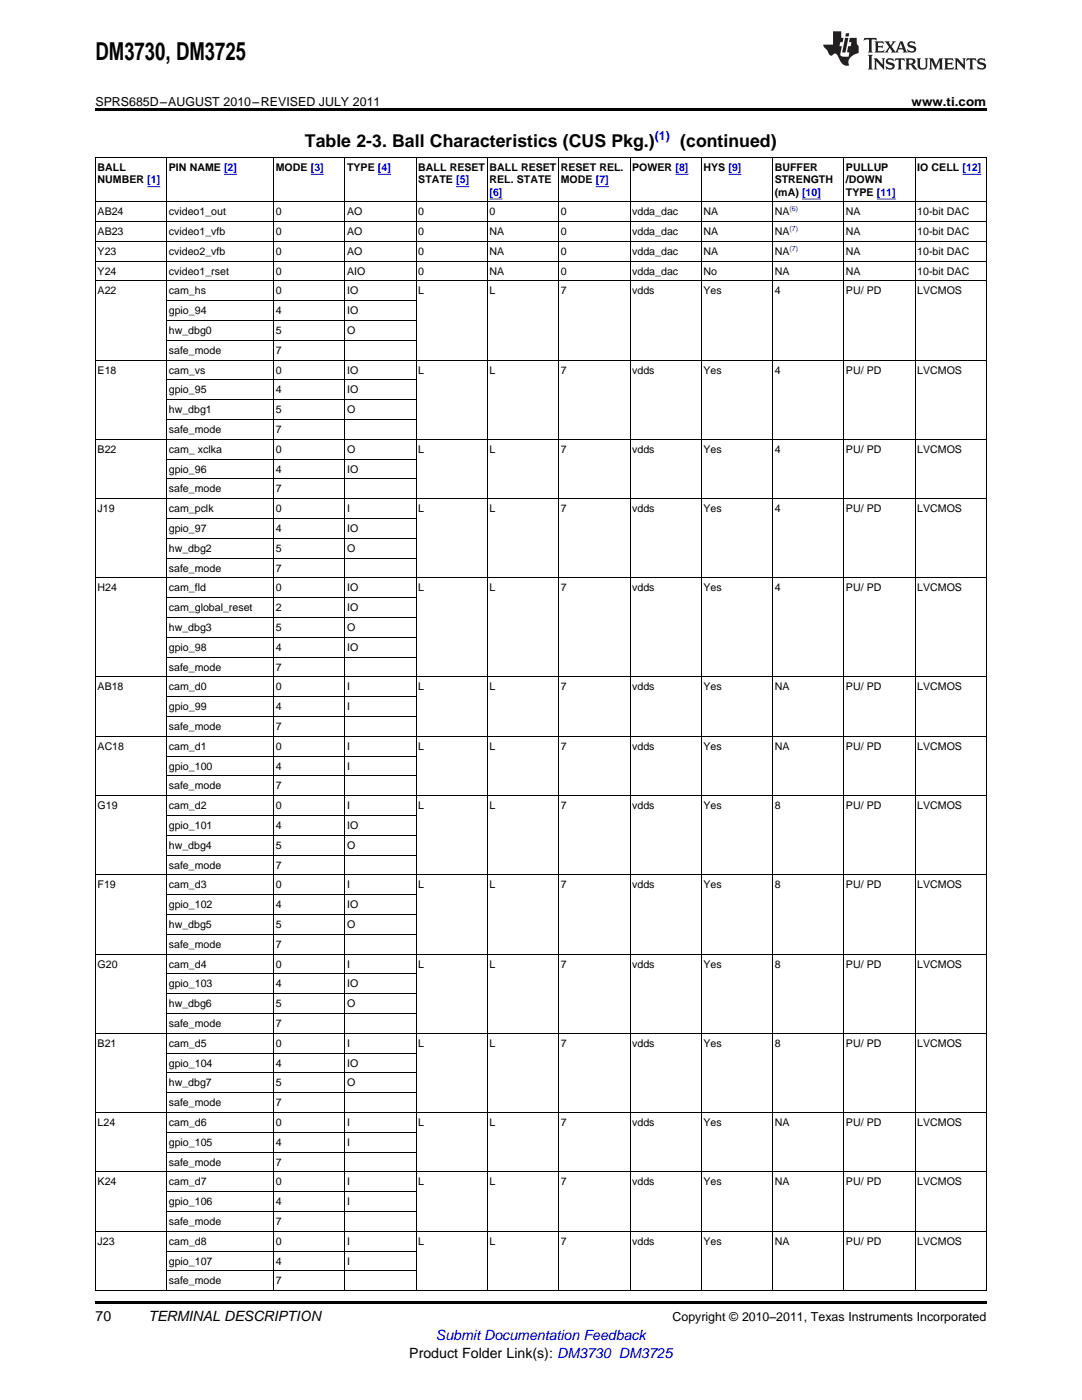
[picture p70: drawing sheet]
<svg xmlns="http://www.w3.org/2000/svg" width="216mm" height="279mm" viewBox="0 0 216 279" stroke-linecap="round" stroke-linejoin="round" font-family="sans-serif">
<defs><g id="words">
<text font-size="4.9" x="19" y="12">DM3730, DM3725</text>
<g font-size="3.5">
<text x="60.9" y="29.3">Table 2-3. Ball Characteristics (CUS Pkg.)</text>
<text x="135.7" y="29.3">(continued)</text>
</g>
<g font-size="2.8">
<text x="19" y="263.6">70</text>
<text x="29.6" y="263.6">TERMINAL DESCRIPTION</text>
<text x="81.7" y="270.9">Product Folder Link(s): DM3730 DM3725</text>
</g>
<text font-size="2.8" fill="#00f" x="87" y="267.4">Submit Documentation Feedback</text>
<g font-size="2.5">
<text x="19" y="21.1">SPRS685D–AUGUST 2010–REVISED JULY 2011</text>
<text x="181.9" y="21.1">www.ti.com</text>
<text x="134.2" y="263.6">Copyright © 2010–2011, Texas Instruments Incorporated</text>
</g>
<text font-size="2.5" fill="#00f" x="130.6" y="27.9">(1)</text>
<g font-size="2.1">
<text x="19.5" y="34.1">BALL</text>
<text x="33.7" y="34.1">PIN NAME [2]</text>
<text x="55" y="34.1">MODE [3]</text>
<text x="69.3" y="34.1">TYPE [4]</text>
<text x="83.5" y="34.1">BALL RESET</text>
<text x="97.7" y="34.1">BALL RESET</text>
<text x="111.9" y="34.1">RESET REL.</text>
<text x="126.2" y="34.1">POWER [8]</text>
<text x="140.4" y="34.1">HYS [9]</text>
<text x="154.6" y="34.1">BUFFER</text>
<text x="168.8" y="34.1">PULLUP</text>
<text x="183" y="34.1">IO CELL [12]</text>
<text x="19.5" y="36.5">NUMBER [1]</text>
<text x="83.5" y="36.5">STATE [5]</text>
<text x="97.7" y="36.5">REL. STATE</text>
<text x="111.9" y="36.5">MODE [7]</text>
<text x="154.6" y="36.5">STRENGTH</text>
<text x="154.6" y="39">(mA) [10]</text>
<text x="168.8" y="36.5">/DOWN</text>
<text x="168.8" y="39">TYPE [11]</text>
<text x="19.5" y="43">AB24</text>
<text x="19.5" y="46.9">AB23</text>
<text x="33.7" y="43">cvideo1_out</text>
<text x="33.7" y="46.9">cvideo1_vfb</text>
<text x="55" y="43">0</text>
<text x="55" y="46.9">0</text>
<text x="69.3" y="43">AO</text>
<text x="69.3" y="46.9">AO</text>
<text x="83.5" y="43">0</text>
<text x="83.5" y="46.9">0</text>
<text x="97.7" y="43">0</text>
<text x="97.7" y="46.9">NA</text>
<text x="111.9" y="43">0</text>
<text x="111.9" y="46.9">0</text>
<text x="126.2" y="43">vdda_dac</text>
<text x="126.2" y="46.9">vdda_dac</text>
<text x="140.4" y="43">NA</text>
<text x="140.4" y="46.9">NA</text>
<text x="154.6" y="43">NA</text>
<text x="154.6" y="46.9">NA</text>
<text x="168.8" y="43">NA</text>
<text x="168.8" y="46.9">NA</text>
<text x="183" y="43">10-bit DAC</text>
<text x="183" y="46.9">10-bit DAC</text>
<text x="19.5" y="50.9">Y23</text>
<text x="33.7" y="50.9">cvideo2_vfb</text>
<text x="55" y="50.9">0</text>
<text x="69.3" y="50.9">AO</text>
<text x="83.5" y="50.9">0</text>
<text x="97.7" y="50.9">NA</text>
<text x="111.9" y="50.9">0</text>
<text x="126.2" y="50.9">vdda_dac</text>
<text x="140.4" y="50.9">NA</text>
<text x="154.6" y="50.9">NA</text>
<text x="168.8" y="50.9">NA</text>
<text x="183" y="50.9">10-bit DAC</text>
<text x="19.5" y="54.8">Y24</text>
<text x="19.5" y="58.8">A22</text>
<text x="33.7" y="54.8">cvideo1_rset</text>
<text x="33.7" y="58.8">cam_hs</text>
<text x="55" y="54.8">0</text>
<text x="55" y="58.8">0</text>
<text x="69.3" y="54.8">AIO</text>
<text x="69.3" y="58.8">IO</text>
<text x="83.5" y="54.8">0</text>
<text x="83.5" y="58.8">L</text>
<text x="97.7" y="54.8">NA</text>
<text x="97.7" y="58.8">L</text>
<text x="111.9" y="54.8">0</text>
<text x="111.9" y="58.8">7</text>
<text x="126.2" y="54.8">vdda_dac</text>
<text x="126.2" y="58.8">vdds</text>
<text x="140.4" y="54.8">No</text>
<text x="140.4" y="58.8">Yes</text>
<text x="154.6" y="54.8">NA</text>
<text x="154.6" y="58.8">4</text>
<text x="168.8" y="54.8">NA</text>
<text x="168.8" y="58.8">PU/ PD</text>
<text x="183" y="54.8">10-bit DAC</text>
<text x="183" y="58.8">LVCMOS</text>
<text x="33.7" y="62.7">gpio_94</text>
<text x="55" y="62.7">4</text>
<text x="69.3" y="62.7">IO</text>
<text x="33.7" y="66.7">hw_dbg0</text>
<text x="33.7" y="70.6">safe_mode</text>
<text x="55" y="66.7">5</text>
<text x="55" y="70.6">7</text>
<text x="69.3" y="66.7">O</text>
<text x="19.5" y="74.6">E18</text>
<text x="33.7" y="74.6">cam_vs</text>
<text x="55" y="74.6">0</text>
<text x="69.3" y="74.6">IO</text>
<text x="83.5" y="74.6">L</text>
<text x="97.7" y="74.6">L</text>
<text x="111.9" y="74.6">7</text>
<text x="126.2" y="74.6">vdds</text>
<text x="140.4" y="74.6">Yes</text>
<text x="154.6" y="74.6">4</text>
<text x="168.8" y="74.6">PU/ PD</text>
<text x="183" y="74.6">LVCMOS</text>
<text x="33.7" y="78.5">gpio_95</text>
<text x="33.7" y="82.5">hw_dbg1</text>
<text x="55" y="78.5">4</text>
<text x="55" y="82.5">5</text>
<text x="69.3" y="78.5">IO</text>
<text x="69.3" y="82.5">O</text>
<text x="33.7" y="86.4">safe_mode</text>
<text x="55" y="86.4">7</text>
<text x="19.5" y="90.4">B22</text>
<text x="33.7" y="90.4">cam_ xclka</text>
<text x="33.7" y="94.3">gpio_96</text>
<text x="55" y="90.4">0</text>
<text x="55" y="94.3">4</text>
<text x="69.3" y="90.4">O</text>
<text x="69.3" y="94.3">IO</text>
<text x="83.5" y="90.4">L</text>
<text x="97.7" y="90.4">L</text>
<text x="111.9" y="90.4">7</text>
<text x="126.2" y="90.4">vdds</text>
<text x="140.4" y="90.4">Yes</text>
<text x="154.6" y="90.4">4</text>
<text x="168.8" y="90.4">PU/ PD</text>
<text x="183" y="90.4">LVCMOS</text>
<text x="33.7" y="98.3">safe_mode</text>
<text x="55" y="98.3">7</text>
<text x="19.5" y="102.2">J19</text>
<text x="33.7" y="102.2">cam_pclk</text>
<text x="33.7" y="106.2">gpio_97</text>
<text x="55" y="102.2">0</text>
<text x="55" y="106.2">4</text>
<text x="69.3" y="102.2">I</text>
<text x="69.3" y="106.2">IO</text>
<text x="83.5" y="102.2">L</text>
<text x="97.7" y="102.2">L</text>
<text x="111.9" y="102.2">7</text>
<text x="126.2" y="102.2">vdds</text>
<text x="140.4" y="102.2">Yes</text>
<text x="154.6" y="102.2">4</text>
<text x="168.8" y="102.2">PU/ PD</text>
<text x="183" y="102.2">LVCMOS</text>
<text x="33.7" y="110.1">hw_dbg2</text>
<text x="55" y="110.1">5</text>
<text x="69.3" y="110.1">O</text>
<text x="19.5" y="118">H24</text>
<text x="33.7" y="114.1">safe_mode</text>
<text x="33.7" y="118">cam_fld</text>
<text x="55" y="114.1">7</text>
<text x="55" y="118">0</text>
<text x="69.3" y="118">IO</text>
<text x="83.5" y="118">L</text>
<text x="97.7" y="118">L</text>
<text x="111.9" y="118">7</text>
<text x="126.2" y="118">vdds</text>
<text x="140.4" y="118">Yes</text>
<text x="154.6" y="118">4</text>
<text x="168.8" y="118">PU/ PD</text>
<text x="183" y="118">LVCMOS</text>
<text x="33.7" y="122">cam_global_reset</text>
<text x="33.7" y="125.9">hw_dbg3</text>
<text x="55" y="122">2</text>
<text x="55" y="125.9">5</text>
<text x="69.3" y="122">IO</text>
<text x="69.3" y="125.9">O</text>
<text x="33.7" y="129.9">gpio_98</text>
<text x="55" y="129.9">4</text>
<text x="69.3" y="129.9">IO</text>
<text x="19.5" y="137.8">AB18</text>
<text x="33.7" y="133.8">safe_mode</text>
<text x="33.7" y="137.8">cam_d0</text>
<text x="55" y="133.8">7</text>
<text x="55" y="137.8">0</text>
<text x="69.3" y="137.8">I</text>
<text x="83.5" y="137.8">L</text>
<text x="97.7" y="137.8">L</text>
<text x="111.9" y="137.8">7</text>
<text x="126.2" y="137.8">vdds</text>
<text x="140.4" y="137.8">Yes</text>
<text x="154.6" y="137.8">NA</text>
<text x="168.8" y="137.8">PU/ PD</text>
<text x="183" y="137.8">LVCMOS</text>
<text x="33.7" y="141.7">gpio_99</text>
<text x="55" y="141.7">4</text>
<text x="69.3" y="141.7">I</text>
<text x="19.5" y="149.6">AC18</text>
<text x="33.7" y="145.7">safe_mode</text>
<text x="33.7" y="149.6">cam_d1</text>
<text x="55" y="145.7">7</text>
<text x="55" y="149.6">0</text>
<text x="69.3" y="149.6">I</text>
<text x="83.5" y="149.6">L</text>
<text x="97.7" y="149.6">L</text>
<text x="111.9" y="149.6">7</text>
<text x="126.2" y="149.6">vdds</text>
<text x="140.4" y="149.6">Yes</text>
<text x="154.6" y="149.6">NA</text>
<text x="168.8" y="149.6">PU/ PD</text>
<text x="183" y="149.6">LVCMOS</text>
<text x="33.7" y="153.6">gpio_100</text>
<text x="55" y="153.6">4</text>
<text x="69.3" y="153.6">I</text>
<text x="19.5" y="161.5">G19</text>
<text x="33.7" y="157.6">safe_mode</text>
<text x="33.7" y="161.5">cam_d2</text>
<text x="55" y="157.6">7</text>
<text x="55" y="161.5">0</text>
<text x="69.3" y="161.5">I</text>
<text x="83.5" y="161.5">L</text>
<text x="97.7" y="161.5">L</text>
<text x="111.9" y="161.5">7</text>
<text x="126.2" y="161.5">vdds</text>
<text x="140.4" y="161.5">Yes</text>
<text x="154.6" y="161.5">8</text>
<text x="168.8" y="161.5">PU/ PD</text>
<text x="183" y="161.5">LVCMOS</text>
<text x="33.7" y="165.5">gpio_101</text>
<text x="55" y="165.5">4</text>
<text x="69.3" y="165.5">IO</text>
<text x="33.7" y="169.4">hw_dbg4</text>
<text x="33.7" y="173.4">safe_mode</text>
<text x="55" y="169.4">5</text>
<text x="55" y="173.4">7</text>
<text x="69.3" y="169.4">O</text>
<text x="19.5" y="177.3">F19</text>
<text x="33.7" y="177.3">cam_d3</text>
<text x="55" y="177.3">0</text>
<text x="69.3" y="177.3">I</text>
<text x="83.5" y="177.3">L</text>
<text x="97.7" y="177.3">L</text>
<text x="111.9" y="177.3">7</text>
<text x="126.2" y="177.3">vdds</text>
<text x="140.4" y="177.3">Yes</text>
<text x="154.6" y="177.3">8</text>
<text x="168.8" y="177.3">PU/ PD</text>
<text x="183" y="177.3">LVCMOS</text>
<text x="33.7" y="181.3">gpio_102</text>
<text x="33.7" y="185.2">hw_dbg5</text>
<text x="55" y="181.3">4</text>
<text x="55" y="185.2">5</text>
<text x="69.3" y="181.3">IO</text>
<text x="69.3" y="185.2">O</text>
<text x="33.7" y="189.2">safe_mode</text>
<text x="55" y="189.2">7</text>
<text x="19.5" y="193.1">G20</text>
<text x="33.7" y="193.1">cam_d4</text>
<text x="33.7" y="197.1">gpio_103</text>
<text x="55" y="193.1">0</text>
<text x="55" y="197.1">4</text>
<text x="69.3" y="193.1">I</text>
<text x="69.3" y="197.1">IO</text>
<text x="83.5" y="193.1">L</text>
<text x="97.7" y="193.1">L</text>
<text x="111.9" y="193.1">7</text>
<text x="126.2" y="193.1">vdds</text>
<text x="140.4" y="193.1">Yes</text>
<text x="154.6" y="193.1">8</text>
<text x="168.8" y="193.1">PU/ PD</text>
<text x="183" y="193.1">LVCMOS</text>
<text x="33.7" y="201">hw_dbg6</text>
<text x="55" y="201">5</text>
<text x="69.3" y="201">O</text>
<text x="19.5" y="208.9">B21</text>
<text x="33.7" y="205">safe_mode</text>
<text x="33.7" y="208.9">cam_d5</text>
<text x="55" y="205">7</text>
<text x="55" y="208.9">0</text>
<text x="69.3" y="208.9">I</text>
<text x="83.5" y="208.9">L</text>
<text x="97.7" y="208.9">L</text>
<text x="111.9" y="208.9">7</text>
<text x="126.2" y="208.9">vdds</text>
<text x="140.4" y="208.9">Yes</text>
<text x="154.6" y="208.9">8</text>
<text x="168.8" y="208.9">PU/ PD</text>
<text x="183" y="208.9">LVCMOS</text>
<text x="33.7" y="212.9">gpio_104</text>
<text x="55" y="212.9">4</text>
<text x="69.3" y="212.9">IO</text>
<text x="33.7" y="216.8">hw_dbg7</text>
<text x="33.7" y="220.8">safe_mode</text>
<text x="55" y="216.8">5</text>
<text x="55" y="220.8">7</text>
<text x="69.3" y="216.8">O</text>
<text x="19.5" y="224.7">L24</text>
<text x="33.7" y="224.7">cam_d6</text>
<text x="55" y="224.7">0</text>
<text x="69.3" y="224.7">I</text>
<text x="83.5" y="224.7">L</text>
<text x="97.7" y="224.7">L</text>
<text x="111.9" y="224.7">7</text>
<text x="126.2" y="224.7">vdds</text>
<text x="140.4" y="224.7">Yes</text>
<text x="154.6" y="224.7">NA</text>
<text x="168.8" y="224.7">PU/ PD</text>
<text x="183" y="224.7">LVCMOS</text>
<text x="33.7" y="228.7">gpio_105</text>
<text x="33.7" y="232.6">safe_mode</text>
<text x="55" y="228.7">4</text>
<text x="55" y="232.6">7</text>
<text x="69.3" y="228.7">I</text>
<text x="19.5" y="236.6">K24</text>
<text x="33.7" y="236.6">cam_d7</text>
<text x="55" y="236.6">0</text>
<text x="69.3" y="236.6">I</text>
<text x="83.5" y="236.6">L</text>
<text x="97.7" y="236.6">L</text>
<text x="111.9" y="236.6">7</text>
<text x="126.2" y="236.6">vdds</text>
<text x="140.4" y="236.6">Yes</text>
<text x="154.6" y="236.6">NA</text>
<text x="168.8" y="236.6">PU/ PD</text>
<text x="183" y="236.6">LVCMOS</text>
<text x="33.7" y="240.5">gpio_106</text>
<text x="33.7" y="244.5">safe_mode</text>
<text x="55" y="240.5">4</text>
<text x="55" y="244.5">7</text>
<text x="69.3" y="240.5">I</text>
<text x="19.5" y="248.4">J23</text>
<text x="33.7" y="248.4">cam_d8</text>
<text x="55" y="248.4">0</text>
<text x="69.3" y="248.4">I</text>
<text x="83.5" y="248.4">L</text>
<text x="97.7" y="248.4">L</text>
<text x="111.9" y="248.4">7</text>
<text x="126.2" y="248.4">vdds</text>
<text x="140.4" y="248.4">Yes</text>
<text x="154.6" y="248.4">NA</text>
<text x="168.8" y="248.4">PU/ PD</text>
<text x="183" y="248.4">LVCMOS</text>
<text x="33.7" y="252.4">gpio_107</text>
<text x="33.7" y="256.3">safe_mode</text>
<text x="55" y="252.4">4</text>
<text x="55" y="256.3">7</text>
<text x="69.3" y="252.4">I</text>
</g>
<text font-size="2.1" fill="#00f" x="97.7" y="39">[6]</text>
<g font-size="1.4" fill="#00f">
<text x="157.5" y="42.1">(6)</text>
<text x="157.5" y="46.1">(7)</text>
<text x="157.5" y="50">(7)</text>
</g>
</g></defs>
<g fill="#231f20">
<path d="M172.5 7.6l-.1 .5 .4-.2h.6v.1v2.1l-.2 .4h.9l-.2-.4v-2.1l.1-.1h.5l.5 .2-.2-.5zM174.5 8.3l.2 .3v1.5l-.2 .4h1.8l.2-.6a1.04 1.04 0 0 1-1.3 .2v-.7h.6l.3 .2v-.6l-.3 .2h-.6v-.6l.8-.1 .4 .3-.2-.5zM176.5 8.3l.9 1.1-.9 1.1h.8l-.2-.2 .4-.7 .5 .7-.2 .2h1.5l-.2-.2 .2-.4h.9l.1 .4-.2 .2h1l-.3-.3-.7-1.9h-.5l-.9 2-.8-1 .9-1h-.8l.1 .3-.4 .5-.3-.6 .1-.2zM179.7 8.6l.4 1h-.7zM181.3 8.4a.63 .63 0 0 0-.2 .7 .63 .63 0 0 0 .6 .4l.6 .2 .1 .2a.75 .75 0 0 1-.7 .4 .75 .75 0 0 1-.6-.5l.1 .7 .1-.1a1.11 1.11 0 0 0 1.5-.6 1.13 1.13 0 0 0-1.2-.8l-.1-.4a1.04 1.04 0 0 1 1.2 .2l-.2-.5-.2 .1-.4-.2zM173.2 10.9l.2 .4v2.2l-.2 .4h1l-.3-.4v-2.2l.3-.4zM174.3 11.6l.3 .4v1.5l-.3 .4h.8l-.2-.4v-1.3l1.5 1.7v-1.9l.2-.4h-.7l.2 .4v.9l-1.1-1.3zM177 11.8a.62 .62 0 0 0-.2 .7 .62 .62 0 0 0 .6 .4l.6 .1 .1 .3a.76 .76 0 0 1-.7 .3 .76 .76 0 0 1-.7-.4l.2 .7 .1-.1a1.11 1.11 0 0 0 1.5-.6 1.13 1.13 0 0 0-1.2-.8l-.1-.4a1.04 1.04 0 0 1 1.2 .2l-.2-.6-.2 .1-.5-.1zM178.7 11.6l-.2 .6a.61 .61 0 0 1 .8-.3v1.6l-.2 .4h.9l-.2-.4v-1.6a.63 .63 0 0 1 .7 .3l-.1-.6zM180.6 11.6l.3 .4v1.5l-.3 .4h1l-.2-.2-.1-.8 .6 .2a.76 .76 0 0 0 1.2 .7l-1-1a.58 .58 0 0 0 .6-.5 .58 .58 0 0 0-.5-.6zM181.4 11.9h.1a.45 .45 0 0 1 .5 .1 .45 .45 0 0 1 .1 .5l-.8 .2zM182.9 11.6l.2 .2a2.17 2.17 0 0 0 .3 1.9 .99 .99 0 0 0 1.6-.6v-1.1l.2-.4h-.7l.2 .2a1.92 1.92 0 0 1-.2 1.8 .6 .6 0 0 1-.9-.5v-1.1l.2-.4zM185.4 11.6l.2 .4v1.5l-.2 .4h.7l-.2-.4v-1.4l.8 1.8 .8-1.8v1.4l-.2 .4h.9l-.2-.4v-1.5l.2-.4h-.8l-.6 1.5-.6-1.5zM188.4 11.6l.2 .4v1.5l-.2 .4h1.8l.1-.6a1.04 1.04 0 0 1-1.2 .1v-.6h.5l.4 .2v-.6l-.4 .2h-.5v-.7h.8l.3 .3-.1-.6zM190.5 11.6l.2 .4v1.5l-.2 .4h.7l-.2-.4v-1.3l1.5 1.7v-1.9l.2-.4h-.7l.2 .4v.9l-1.1-1.3zM192.9 11.6l-.1 .6a.61 .61 0 0 1 .7-.3l.1 1.6-.3 .4h1l-.3-.4 .1-1.6a.63 .63 0 0 1 .7 .3l-.1-.6zM195.2 11.8a.62 .62 0 0 0-.2 .7 .62 .62 0 0 0 .6 .4l.6 .1 .1 .3a.76 .76 0 0 1-.7 .3 .76 .76 0 0 1-.6-.4l.1 .7 .1-.1a1.11 1.11 0 0 0 1.6-.6 1.13 1.13 0 0 0-1.3-.8l-.1-.4a1.04 1.04 0 0 1 1.2 .2l-.1-.6-.2 .1-.5-.1z"/>
<path d="M166.2 6.3v2.6h-1.9v.4l.8 .9a.91 .91 0 0 0 1 .8 .56 .56 0 0 1 .5-.3 .56 .56 0 0 1 .5 .3l.4 .8a1.53 1.53 0 0 0 1.9 1.2 1.54 1.54 0 0 1 1-2.1l.9-.3v-1.4a1.52 1.52 0 0 1-.4-1.6h-1.3l-.2 .8h.5l-.2 .8h-.5l-.1 1v.2l.4 .1-.2 .8a1.93 1.93 0 0 1-1.6-.3l.3-1.8h-.5l.2-.8h.4l.2-.8h-.4v-1.3zM168.6 7.6l-.6 2.9h.7l.6-2.9zM168.8 6.6l-.1 .7h.6l.2-.7z"/>
</g>
<path d="M19 21.6h177.8v.6h-177.8zM19 259.7h177.8v.5h-177.8z" fill="#000"/>
<g fill="none" stroke="#000" stroke-width=".2">
<path d="M33.2 31.4v226.2M54.6 31.4v226.2M68.8 31.4v226.2M83 31.4v226.2M97.2 31.4v226.2M111.5 31.4v226.2M125.7 31.4v226.2M139.9 31.4v226.2M154.1 31.4v226.2M168.4 31.4v226.2M182.6 31.4v226.2M196.8 31.4h-177.7l-.1 226.2h177.8v-226.2"/>
<path d="M19 56.1h177.8M19 52.1h177.8M19 48.2h177.8M19 44.2h177.8M19 40.3h177.8M19 71.9h177.8M33.3 79.8h49.7M33.3 75.8h49.7M33.3 67.9h49.7M33.3 64h49.7M33.3 60h49.7M19 99.5h177.8"/>
<path d="M19 87.7h177.8M33.3 95.6h49.7M33.3 91.6h49.7M33.3 83.7h49.7M19 115.3h177.8M33.3 119.3h49.7M33.3 111.4h49.7M33.3 107.4h49.7M33.3 103.5h49.7M19 135.1h177.8M33.3 139h49.7M33.3 131.1h49.7"/>
<path d="M33.3 127.2h49.7M33.3 123.2h49.7M19 158.8h177.8M19 146.9h177.8M33.3 154.9h49.7M33.3 150.9h49.7M33.3 143h49.7M19 174.6h177.8M33.3 178.6h49.7M33.3 170.7h49.7M33.3 166.7h49.7M33.3 162.8h49.7"/>
<path d="M19 190.4h177.8M33.3 198.3h49.7M33.3 194.4h49.7M33.3 186.5h49.7M33.3 182.5h49.7M19 206.2h177.8M33.3 218.1h49.7M33.3 214.1h49.7M33.3 210.2h49.7M33.3 202.3h49.7M19 233.9h177.8M19 222h177.8"/>
<path d="M33.3 237.8h49.7M33.3 229.9h49.7M33.3 226h49.7M19 245.7h177.8M33.3 253.6h49.7M33.3 249.7h49.7M33.3 241.8h49.7"/>
</g>
<path d="M29.4 37.3h2.6M44.7 34.8h2.6M62 34.8h2.6M75.4 34.8h2.6M91 37.3h2.6M97.7 39.7h2.6M118.9 37.3h2.6M134.8 34.8h2.6M145.4 34.8h2.5M160 39.7h3.8M175 39.7h3.7M192.1 34.8h3.7" fill="none" stroke="#00f" stroke-width=".2"/>
<use href="#words"/>
</svg>
